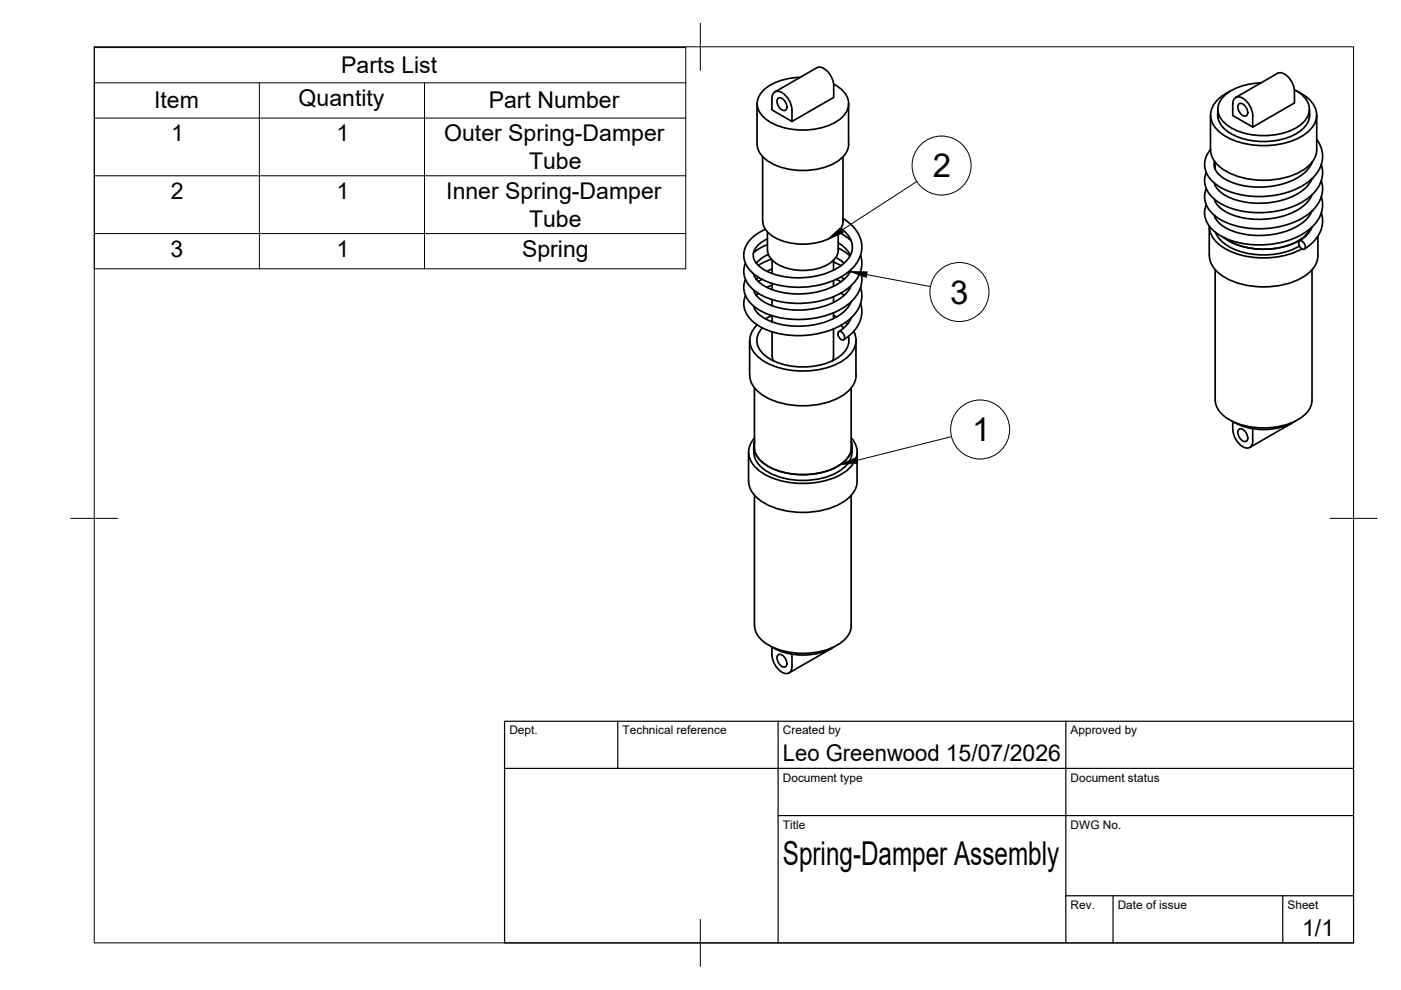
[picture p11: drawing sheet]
<svg xmlns="http://www.w3.org/2000/svg" width="297mm" height="210mm" viewBox="0 0 297 210" stroke-linecap="round" stroke-linejoin="round" font-family="sans-serif">
<defs><g id="words">
<g font-size="7">
<text x="197.8" y="37.6">2</text>
<text x="201.5" y="64.4">3</text>
<text x="206.1" y="93.6">1</text>
<text x="166" y="183.4">Spring-Damper Assembly</text>
</g>
<g font-size="4.9">
<text x="72.3" y="15.6">Parts List</text>
<text x="32.7" y="23">Item</text>
<text x="63.3" y="22.6">Quantity</text>
<text x="103.6" y="23">Part Number</text>
<text x="36.3" y="29.9">1</text>
<text x="71.3" y="29.9">1</text>
<text x="94.2" y="30">Outer Spring-Damper</text>
<text x="112.2" y="35.8">Tube</text>
<text x="36.2" y="42.2">2</text>
<text x="71.3" y="42.2">1</text>
<text x="94.6" y="42.2">Inner Spring-Damper</text>
<text x="112.2" y="48.1">Tube</text>
<text x="36.2" y="54.4">3</text>
<text x="71.3" y="54.4">1</text>
<text x="110.7" y="54.5">Spring</text>
<text x="166" y="161.4">Leo Greenwood 15/07/2026</text>
<text x="276.1" y="198.6">1/1</text>
</g>
<g font-size="2.5">
<text x="108" y="155.7">Dept.</text>
<text x="132" y="155.7">Technical reference</text>
<text x="166" y="155.7">Created by</text>
<text x="227" y="155.7">Approved by</text>
<text x="166" y="165.7">Document type</text>
<text x="227" y="165.7">Document status</text>
<text x="166" y="175.7">Title</text>
<text x="227" y="175.7">DWG No.</text>
<text x="227" y="192.7">Rev.</text>
<text x="237" y="192.7">Date of issue</text>
<text x="273" y="192.7">Sheet</text>
</g>
</g></defs>
<!-- layer: Visible -->
<g fill="none" stroke="#000" stroke-width=".36">
<path d="M164.3 19.5l8.9-5.1a2.64 2.64 0 0 1 3 1.7l.2 .5a7.3 7.3 0 0 1 .4 4.1l-8.9 5.1M169.7 16.4a11.2 11.2 0 0 0-8.4 3.4 3.8 3.8 0 0 0 1.4 5.7 14.7 14.7 0 0 0 15.2-.1 4 4 0 0 0-.2-7l-.9-.6M260.8 19.4a6.4 6.4 0 0 0-4.1 4.8 6.1 6.1 0 0 0 4.2 5.3 17.4 17.4 0 0 0 15.8-1 4.5 4.5 0 0 0 1.6-6.6 8.3 8.3 0 0 0-3.3-2.5M267.4 17.6a11.2 11.2 0 0 0-8.4 3.4 3.8 3.8 0 0 0 1.4 5.7 14.7 14.7 0 0 0 15.1-.1 4 4 0 0 0-.1-7l-1-.6M270.8 15.6l-8.8 5.1M270.8 15.5a2.64 2.64 0 0 1 3 1.8l.5 1 .2 1.1M274.4 19.4v2.4l-8.8 5.1M160.5 22v8.6M160.5 30.5a4.9 4.9 0 0 0 2.9 4 14.9 14.9 0 0 0 14.5-.5 4.5 4.5 0 0 0 2-3.5M161.7 33.2v13.7a4.5 4.5 0 0 0 2.9 3.7 12.8 12.8 0 0 0 12.8-1.1 3.6 3.6 0 0 0 1.4-2.6l-.1-13.7M163.7 20.9v2.4l4.2 2.5M163.7 20.9a1.29 1.29 0 0 1 .6-1.4 1.29 1.29 0 0 1 1.5 .1 4.7 4.7 0 0 1 2.1 3.7v2.5"/>
<path d="M164.9 20.9a1.29 1.29 0 0 1 1.7 1 1.14 1.14 0 0 1-.2 1.5 1.85 1.85 0 0 1-1.5-2.5zM179.9 22v8.6M256.6 24.4l.1 7.3a5.6 5.6 0 0 0 3.3 4.6 17.3 17.3 0 0 0 16.8-.6 5.2 5.2 0 0 0 2.4-4v-7.3M257.5 34.2v.1a3.7 3.7 0 0 0 2.3 3.7l2.3 1 2.5 .5 3.2 .2 2.8-.4 3.1-.9 2.2-1.2 1.5-1.5 .8-1.3M257.5 34.3h.1M257.6 34.4v1.5M257.6 39v.3M258.2 23.2v1.8M258.2 23.8a4.4 4.4 0 0 0 2.7 4.5 14.9 14.9 0 0 0 14.8-.6 4.1 4.1 0 0 0 1.9-3.9M261.7 21a1.47 1.47 0 0 1 2.3 .2 4.8 4.8 0 0 1 1.6 3.3v2.4l-4.2-2.4v-2.5zM262.6 22.1a1.29 1.29 0 0 1 1.7 .9 1.14 1.14 0 0 1-.2 1.6 1.85 1.85 0 0 1-1.5-2.5zM277.6 23.2v1.8"/>
<path d="M278.2 37.9l-.7 1.2-.8 .9-2.6 1.6-3.1 1.1-3.5 .4-3.2-.2-3.3-.9-1.4-.7-1.1-.8-.7-.8-.3-.9M278.2 34.4v.1M279.2 29.5l.9 1.8 .3 2.1-.2 1.2-.4 1-1.1 1.7-1.9 1.7-2.4 1.3-2.8 .8-3.2 .5h-2.9l-3.2-.5-2.4-.8-2.4-1.4-.8-.8-.7-1-.6-1.8 .2-1.8 1-1.8M280.1 34.9l.3 1.5-.2 1.8-.7 1.5-1.5 1.8-2.1 1.5-2.2 .9-2.5 .8-2.7 .3h-3.4l-2.4-.4-2.4-.7-2.2-1.2-1.6-1.5-.8-1.3-.3-1.8 .4-1.5M280.1 38.3l.3 1.5-.3 1.9-.8 1.8-1.4 1.5-2.1 1.5-2.2 .9-2.2 .6-2.7 .4h-3.4l-2.8-.4-2.3-.7-2.2-1.2-1.4-1.3-.9-1.5-.3-1.8 .4-1.5M160.8 58.8l-.4 .4M161.6 59.2l-.8 .5M162.7 49.2v3.8a4.2 4.2 0 0 0 3.1 3.5 11.5 11.5 0 0 0 10.5-.9 3.3 3.3 0 0 0 1.4-2.6v-3.8l1.5 .9 1.3 1M162.7 51.9l-1.6 .7-1.3 1M162.9 54l-1.6 .9-.9 .9M163.5 55l-2.7 1.3M163.7 57l-1.1 .5"/>
<path d="M163.7 55.2v2.8M176.7 55.6l1.6 .7M176.7 55.2v2.1M176.7 59.5v1.2M177.2 54.6l1.7 1.2M177.3 59.2l1 .5M177.7 51.5l1.7 1.3 .9 1.3M177.7 52.6l2.5 1.6M178.3 48.4l1.4 1.3 .6 .9 .3 1 .1 1.5-.8 1.7-1.5 1.5-1.6 1-2.6 .9-2.6 .6-3 .1-2.8-.3-3-1-2-1.3-.9-1.4-.2-.6 .1-.9 .9-1.4 2-1.4M178.3 58.7l.6 .5M178.7 46.3l2.2 1.8 .8 1 .6 1.2a6.4 6.4 0 0 1-2.7 7.5l-2.2 1.4-3.1 1.1-2.7 .5-3.2 .1-2.9-.3-2.5-.7-2.2-1.1-1.1-.8-.8-.9a4.8 4.8 0 0 1 1.1-7.2l2.3-1.3M180 57.5l.2 .2"/>
<path d="M180.2 57.4l.1 .1M180.5 57.1l-.7 1.3-.7 .7-2.3 1.6-1.8 .7-2 .5-3.5 .4-3.2-.2-3-.8-1.4-.8-1-.7-.8-.9-.3-.9M182.5 54.1l.2 1.5-.2 1.8-.9 1.8-1.4 1.6-1.9 1.3-2.1 1-2.5 .8-2.7 .4h-2.4l-3.3-.4-2.8-.8-2-1-1.6-1.4-1-1.9-.2-1.4 .4-1.6M182.5 57.5l.2 1.5-.2 2-1 1.8-1.4 1.5-1.9 1.3-2.1 1-2.3 .6-2.6 .5h-3.3l-2.4-.3-2.3-.6-2.5-1.3-1.7-1.3-.9-1.5-.4-1.6 .4-1.9M256.4 48.1v6.1M256.4 54.2a5.7 5.7 0 0 0 3.4 4.7 17.6 17.6 0 0 0 17.2-.7 5.4 5.4 0 0 0 2.4-4M256.4 47.9a5.6 5.6 0 0 0 3.6 5 18 18 0 0 0 16.1-.2M257.6 57.2l.1 27.6a5.1 5.1 0 0 0 3 4.2 15.7 15.7 0 0 0 15.3-.6 4.8 4.8 0 0 0 2.2-3.6v-27.6M257.6 42.4v.3M257.6 45.8v.4M257.7 45.8l-.1 .3 .1-.2M257.7 49.2a7.6 7.6 0 0 0 5.2 4.1 16.3 16.3 0 0 0 12.6-1.1"/>
<path d="M275.5 51.1a1.16 1.16 0 0 1 1 1.7 1.16 1.16 0 0 1-1-1.7zM278 48.3a8.4 8.4 0 0 1-5.9 4 15.7 15.7 0 0 1-12.6-1.9M278 48.3a8.4 8.4 0 0 1-5.8 4 15.7 15.7 0 0 1-12.7-2M278.2 48.1l-.8 1.4-1.9 1.6M278.2 44.7l-.5 .9-.9 1.1-1.1 .9-1.6 .9-3.1 1-3.5 .4-3.2-.2-1.5-.3-1.9-.6-1.3-.7-1.1-.8-.7-.8-.3-.9M278.2 41.3l-1.3 1.9-1.2 1-1.4 .8-1.8 .7-1.8 .4-3.4 .4-3.2-.2-2.1-.5-1.3-.5-1.5-.8-.9-.8-.6-.8-.2-.7M279.4 50.1v4.1M280.1 41.7l.3 1.5-.2 1.8-.7 1.6-1.5 1.7-2.1 1.5-2.2 1-2.5 .7-2.7 .4h-3.4l-2.4-.4-2.4-.7-2.2-1.2-1.6-1.5-.8-1.4-.3-1.8 .4-1.5M280.1 45.1l.3 2-.4 2-1.4 2-2 1.7M158.9 72.2l.1 7.3a5.6 5.6 0 0 0 3.3 4.6 17.3 17.3 0 0 0 16.9-.6 5.2 5.2 0 0 0 2.3-4v-7.3M160.6 68.9a4.3 4.3 0 0 0 0 6.6 15.4 15.4 0 0 0 12 3 12 12 0 0 0 7.9-3.7 4 4 0 0 0 .5-4.5M160.8 62.2l-.4 .4"/>
<path d="M161.6 69.5a3.8 3.8 0 0 0 .8 6 14.6 14.6 0 0 0 15.9-.1 3.9 3.9 0 0 0 1.6-4.1M163.7 66.9l-1.4 .7M163.7 60.5l-1.1 .4M163.7 60.1v1.3M163.7 63.5v1.3M163.7 66.9v1.3M163.7 70.4v5.1M163.7 68l-.2 .1M163.7 75.5l.3 1M176.7 69.7v5.8l-.2 1M176.7 62.9v1.2M176.7 66.3v1.2"/>
<path d="M176.7 66.9l.7 .3M177.9 70.3a1.16 1.16 0 0 1 1 1.7 1.16 1.16 0 0 1-1-1.7zM178.3 69l.6 .6M178.3 62.1l.6 .5M179.3 68.3l.4 .4M180 60.9l.2 .2M180.2 64.2l.1 .2M180.2 60.8l.1 .1M180.5 67.4l-.9 1.4-1.8 1.5M180.5 64l-.7 1.2-.7 .7-2.3 1.6-3.3 1.2-1.8 .3-2.2 .2-3.4-.3-3.1-.9-2-1.3-.9-1-.3-.8M180.5 60.5l-.7 1.3-.8 .8-2.6 1.7-3.1 1-3.5 .4-3.9-.3-2.7-.8-1.4-.7-1.1-.9-.7-.9-.2-.6M182.5 60.9l.2 1.6-.2 1.8-.9 1.7-1.4 1.6-1.9 1.4-2.1 .9-2.5 .8-2.7 .4-2.4 .1-3.3-.4-2.8-.9-2-1-1.6-1.4-1-1.9-.2-1.4 .4-1.6"/>
<path d="M182.5 64.3l.2 1.9-.1 1.2-.4 1-1.4 2.1-1.9 1.5M158.7 95.9v6.1M159.8 94.7a5.2 5.2 0 0 0 3.1 5.4 16 16 0 0 0 15.6-.6 4.8 4.8 0 0 0 2.1-4.8M160 82.2v13.4M160 93.7a4.7 4.7 0 0 0 2.7 5.1 15.8 15.8 0 0 0 15.8-.5 4.4 4.4 0 0 0 2-4.6M160 94.9l-.1 .4M160 92.9a4.3 4.3 0 0 0 .2 6.2 15.2 15.2 0 0 0 11.3 3.4 13.8 13.8 0 0 0 8.7-3.4 4.3 4.3 0 0 0 .3-6.2M160 93.6a4.6 4.6 0 0 0 2.7 5.2 15.8 15.8 0 0 0 15.9-.6 4.3 4.3 0 0 0 1.9-4.6M180.5 82.2v13.4M180.5 94.9l.1 .4M181.7 95.9v6.1M261.2 89.3a13.4 13.4 0 0 0 13.4 0"/>
<path d="M261.4 89.4a5 5 0 0 0 2.7 5.6 1.22 1.22 0 0 0 1.5-1.5v-2.6M262.6 91.1a1.29 1.29 0 0 1 1.7 .9 1.14 1.14 0 0 1-.2 1.6 1.85 1.85 0 0 1-1.5-2.5zM273.8 89.8l-8.8 5.1M273.8 89.7h.1M158.7 102a5.7 5.7 0 0 0 3.4 4.7 17.6 17.6 0 0 0 17.2-.6 5.4 5.4 0 0 0 2.4-4.1M160 105v27.6a5.1 5.1 0 0 0 3 4.2 15.7 15.7 0 0 0 15.4-.6 4.8 4.8 0 0 0 2.1-3.6v-27.6M163.6 137.1a13.4 13.4 0 0 0 13.3 0M163.7 137.2a5 5 0 0 0 2.7 5.6 1.22 1.22 0 0 0 1.5-1.5v-2.6M164.9 138.9a1.29 1.29 0 0 1 1.7 1 1.14 1.14 0 0 1-.2 1.5 1.85 1.85 0 0 1-1.5-2.5zM176.1 137.6l-8.8 5.1M176.2 137.6h.1"/>
</g>
<g fill="#000">
<circle cx="278.2" cy="37.9" r=".18"/>
<circle cx="278.2" cy="44.7" r=".18"/>
</g>
<!-- layer: BORDER -->
<path d="M20 9.9h267v190h-267zM148.5 4.9v10M15 109.9h10M282 109.9h10M148.5 194.9v10" fill="none" stroke="#000" stroke-width=".21"/>
<!-- layer: TITLEBLOCK -->
<path d="M107 152.9h180v47h-180zM131 152.9v10M165 152.9v47M226 152.9v47M107 162.9h180M165 172.9h122M226 189.9h61M236 189.9v10M272 189.9v10" fill="none" stroke="#000" stroke-width=".25"/>
<!-- layer: Custom Tables -->
<path d="M20 10.1h125.4v46.9h-125.4zM20 17.6h125.4M55 17.6v39.4M90 17.6v39.4M20 25h125.4M20 37.3h125.4M20 49.5h125.4" fill="none" stroke="#000" stroke-width=".21"/>
<!-- layer: Balloons -->
<g fill="none" stroke="#000" stroke-width=".21">
<circle cx="199.6" cy="35.1" r="6.3"/>
<circle cx="203.4" cy="61.9" r="6.3"/>
<circle cx="207.8" cy="91.1" r="6.3"/>
</g>
<!-- layer: 0 -->
<path d="M175.5 50.7l2.6-2.4 .7 1zM180.3 57.6l3.6 .1-.3 1.1zM178.2 98.5l3.3-1.4 .2 1.1z" fill="#000" stroke="#000" stroke-width=".21"/>
<path d="M194.4 38.5l-16 10.3M183.7 58.2l13.6 2.6M201.7 92.6l-20.1 5" fill="none" stroke="#000" stroke-width=".21"/>
<use href="#words"/>
</svg>
